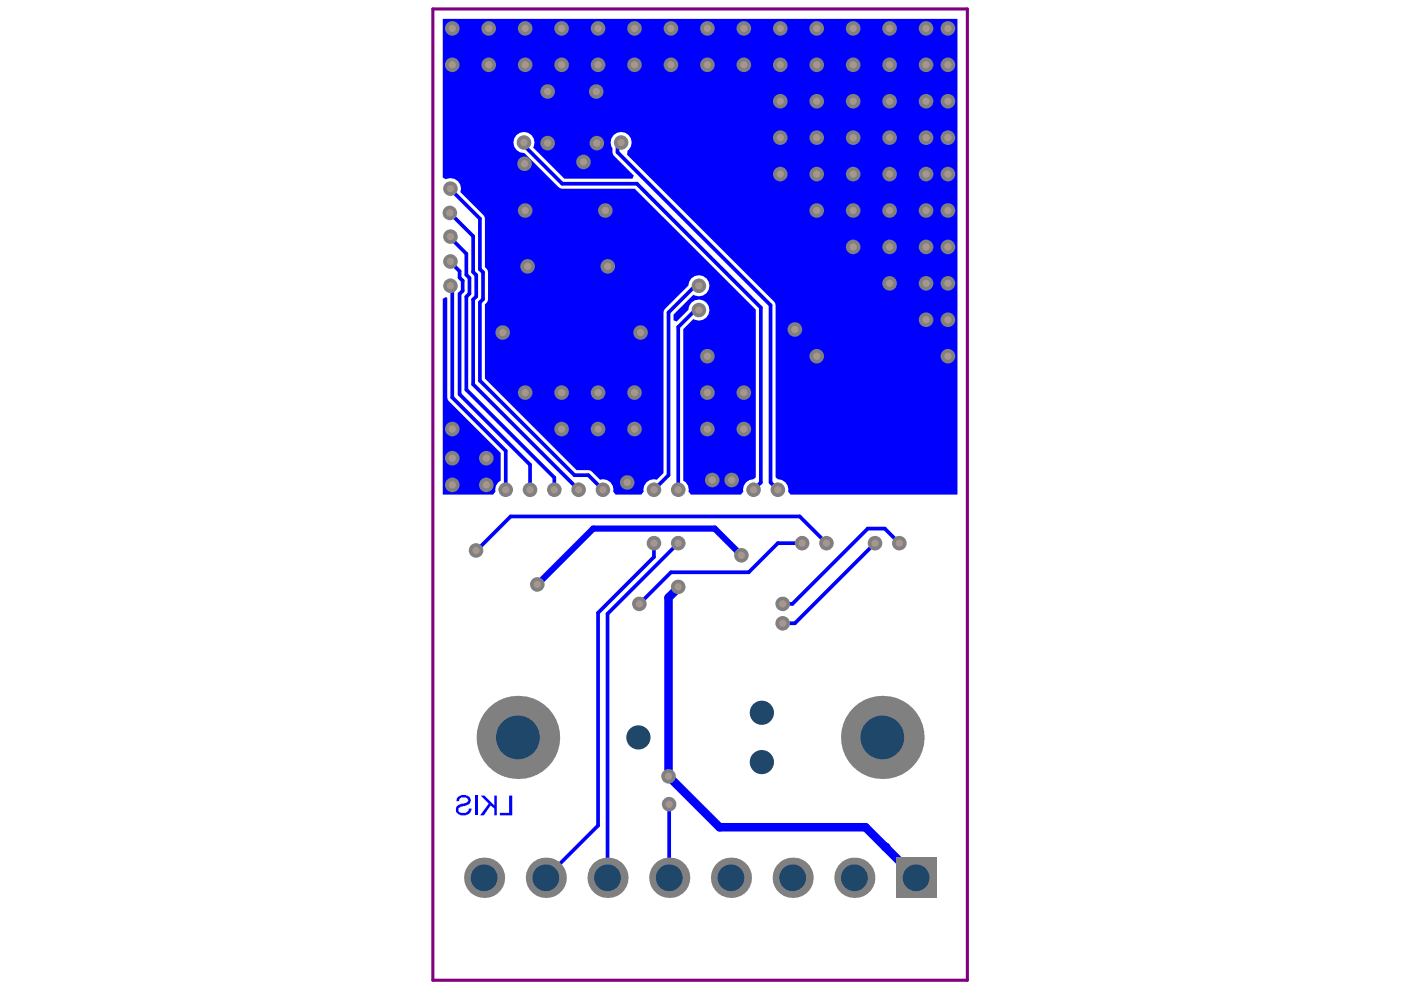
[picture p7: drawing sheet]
<svg xmlns="http://www.w3.org/2000/svg" width="297mm" height="210mm" viewBox="0 0 297 210" stroke-linecap="round" stroke-linejoin="round" font-family="sans-serif">
<g fill="#00f">
<path d="M93.9 4h109.1v100.9h-35.4l-.5-.7a2.16 2.16 0 0 0-2.2-2.6l-.5-.4v-36.9l-31.4-31.5v-.8a2.22 2.22 0 0 0 .5-3.1 2.22 2.22 0 0 0-3.1-.5 2.22 2.22 0 0 0-.5 3v1.3l4.5 4.5-.3 .7h-14.5l-6.6-6.6a2.23 2.23 0 0 0-1.2-3.2 2.23 2.23 0 0 0-2.9 1.8 2.23 2.23 0 0 0 2.3 2.5l7.6 7.5 15.8 .1 25.6 25.7v35.5l-.4 .4a2.19 2.19 0 0 0-2.2 2.6l-.5 .7h-10.6l-.5-.7a2.04 2.04 0 0 0-1.1-2.3v-32.1l2.1-2.2a2.23 2.23 0 0 0 3.3-1.1 2.23 2.23 0 0 0-1.7-3 2.23 2.23 0 0 0-2.7 2.2l-2.4 2.5-.7-.3v-1.2l4.2-4.2a2.23 2.23 0 0 0 3.3-1.2 2.23 2.23 0 0 0-1.7-2.9 2.23 2.23 0 0 0-2.7 2.1l-4.9 5-.3 .8v34l-1.4 1.4a2.16 2.16 0 0 0-2.8 2.5l-.5 .7h-5.5l-.5-.7a2.16 2.16 0 0 0-2.8-2.5l-2.1-1.9-2.9-.1-19.4-19.4v-15.8l.6-.6 .1-.5v-5.7l-.1-.4-.6-.7v-10.2l-.3-.8-4.9-4.9a2.2 2.2 0 0 0-.6-2.4 2.2 2.2 0 0 0-2.5-.3l-.6-.3z"/>
<path d="M93.9 63.4l.6-.4 .3 .2 .1 21.5 11.3 11.3v5.9a2.05 2.05 0 0 0-1.1 2.3l-.6 .7h-10.6z"/>
</g>
<g fill="none" stroke="#00f" stroke-width=".79">
<path d="M110.5 30.2l8.7 8.8h15.8l26.3 26.2M95.4 45.1l4.9 5v7.6l.7 .6v4.6l-.7 .6v18l22.4 22.3M95.4 40.1l6.4 6.3v10.7l.6 .6v5.7l-.6 .7v16.6l20 20M95.5 55.6l1.9 1.9v1.4l.7 .6v2.2l-.7 .6v21.3l15 14.9M95.5 50.4l3.4 3.4v4.5l.6 .6v3.4l-.6 .6v19.7l18.6 18.7M95.9 61.4v22.9l11.3 11.3M138.6 115.2v2.9l-11.8 11.8v45.1M143.8 115.2l-15 14.9v56M170.1 115.2h-5.2l-6.2 6.1h-16.4l-6.7 6.7M185.5 115.2l-17 17h-2.5M190.7 115.2l-3.1-3.1h-3.6l-16 15.9h-2M141.9 170.5h.1"/>
<path d="M141.9 170.5v15.6M141.9 186.1h.1"/>
</g>
<path d="M157.2 117.7l-5.7-5.6h-25.7l-11.9 11.8" fill="none" stroke="#00f" stroke-width="1.3"/>
<path d="M143.8 124.4v.3l-2.1 2v37.9M152.6 175.4h30.9" fill="none" stroke="#00f" stroke-width="1.8"/>
<circle cx="187.7" cy="179.6" r=".9" fill="#00f"/>
<path d="M141.7 164.6l10.9 10.8M183.5 175.4l10.7 10.7" fill="none" stroke="#00f" stroke-width="1.8"/>
<path d="M130.9 30.2v2.1l32.5 32.4v37.6l1.5 1.5M147.4 65.7l-3.6 3.6v34.5M147.4 60.6l-5.7 5.7v34.4l-3.1 3.1M161.3 65.2v37.1l-1.5 1.5M107.2 95.6v8.2M112.4 98.5v5.3M117.5 101.3v2.5M121.8 100.7h2.9l3.1 3.1M175.2 115.2l-5.6-5.7h-61.3l-7.4 7.2M126.8 175l-11.1 11.1" fill="none" stroke="#00f" stroke-width=".79"/>
<g fill="#00f">
<path d="M107.9 168.7h.7v4.2h-2.6v-.6h1.9z"/>
<path d="M101.9 168.7h.8l2.1 2.1v-2.1h.5v4.2h-.5v-1.5l-.8-.6-1.4 2.1h-.8l1.8-2.5z"/>
<path d="M100.7 168.7h.6v4.2h-.6z"/>
<path d="M97 169.1a1.9 1.9 0 0 1 2.7 .1 1.14 1.14 0 0 1-.8 1.6l-1.3 .2v.2a.6 .6 0 0 0-.4 .9 2.13 2.13 0 0 0 1.8 .1l.3-.2 .1-.6h.6v.2a1.72 1.72 0 0 1-2.3 1.3l-.5-.3a1.11 1.11 0 0 1-.4-1.6l.7-.5 1-.2a.67 .67 0 0 0 .8-.7h-.1a.54 .54 0 0 0-.8-.5h-.7l-.4 .4v.4h-.6z"/>
</g>
<circle cx="141.9" cy="170.5" r="1.55" fill="#808080"/>
<circle cx="141.9" cy="170.5" r=".77" fill="#a6968d"/>
<circle cx="116.1" cy="30.3" r="1.55" fill="#808080"/>
<circle cx="116.1" cy="30.3" r=".77" fill="#a6968d"/>
<circle cx="126.5" cy="30.3" r="1.55" fill="#808080"/>
<circle cx="126.5" cy="30.3" r=".77" fill="#a6968d"/>
<circle cx="111.2" cy="34.7" r="1.55" fill="#808080"/>
<circle cx="111.2" cy="34.7" r=".77" fill="#a6968d"/>
<circle cx="123.7" cy="34.3" r="1.55" fill="#808080"/>
<circle cx="123.7" cy="34.3" r=".77" fill="#a6968d"/>
<circle cx="95.5" cy="60.6" r="1.55" fill="#808080"/>
<circle cx="95.5" cy="60.6" r=".77" fill="#a6968d"/>
<circle cx="95.5" cy="55.4" r="1.55" fill="#808080"/>
<circle cx="95.5" cy="55.4" r=".77" fill="#a6968d"/>
<circle cx="95.5" cy="50.2" r="1.55" fill="#808080"/>
<circle cx="95.5" cy="50.2" r=".77" fill="#a6968d"/>
<circle cx="95.4" cy="45.1" r="1.55" fill="#808080"/>
<circle cx="95.4" cy="45.1" r=".77" fill="#a6968d"/>
<circle cx="95.5" cy="40" r="1.55" fill="#808080"/>
<circle cx="95.5" cy="40" r=".77" fill="#a6968d"/>
<circle cx="126.4" cy="19.4" r="1.55" fill="#808080"/>
<circle cx="126.4" cy="19.4" r=".77" fill="#a6968d"/>
<circle cx="116.1" cy="19.4" r="1.55" fill="#808080"/>
<circle cx="116.1" cy="19.4" r=".77" fill="#a6968d"/>
<circle cx="128.3" cy="44.6" r="1.55" fill="#808080"/>
<circle cx="128.3" cy="44.6" r=".77" fill="#a6968d"/>
<circle cx="128.9" cy="56.5" r="1.55" fill="#808080"/>
<circle cx="128.9" cy="56.5" r=".77" fill="#a6968d"/>
<circle cx="111.9" cy="56.5" r="1.55" fill="#808080"/>
<circle cx="111.9" cy="56.5" r=".77" fill="#a6968d"/>
<circle cx="106.6" cy="70.5" r="1.55" fill="#808080"/>
<circle cx="106.6" cy="70.5" r=".77" fill="#a6968d"/>
<circle cx="135.8" cy="70.5" r="1.55" fill="#808080"/>
<circle cx="135.8" cy="70.5" r=".77" fill="#a6968d"/>
<circle cx="168.5" cy="69.9" r="1.55" fill="#808080"/>
<circle cx="168.5" cy="69.9" r=".77" fill="#a6968d"/>
<circle cx="103.1" cy="97.1" r="1.55" fill="#808080"/>
<circle cx="103.1" cy="97.1" r=".77" fill="#a6968d"/>
<circle cx="103.1" cy="102.8" r="1.55" fill="#808080"/>
<circle cx="103.1" cy="102.8" r=".77" fill="#a6968d"/>
<circle cx="95.9" cy="97.1" r="1.55" fill="#808080"/>
<circle cx="95.9" cy="97.1" r=".77" fill="#a6968d"/>
<circle cx="95.9" cy="102.8" r="1.55" fill="#808080"/>
<circle cx="95.9" cy="102.8" r=".77" fill="#a6968d"/>
<circle cx="133" cy="102.3" r="1.55" fill="#808080"/>
<circle cx="133" cy="102.3" r=".77" fill="#a6968d"/>
<circle cx="151" cy="101.8" r="1.55" fill="#808080"/>
<circle cx="151" cy="101.8" r=".77" fill="#a6968d"/>
<circle cx="155.1" cy="101.8" r="1.55" fill="#808080"/>
<circle cx="155.1" cy="101.8" r=".77" fill="#a6968d"/>
<circle cx="201" cy="75.5" r="1.55" fill="#808080"/>
<circle cx="201" cy="75.5" r=".77" fill="#a6968d"/>
<circle cx="201" cy="67.8" r="1.55" fill="#808080"/>
<circle cx="201" cy="67.8" r=".77" fill="#a6968d"/>
<circle cx="201" cy="60.1" r="1.55" fill="#808080"/>
<circle cx="201" cy="60.1" r=".77" fill="#a6968d"/>
<circle cx="201" cy="52.4" r="1.55" fill="#808080"/>
<circle cx="201" cy="52.4" r=".77" fill="#a6968d"/>
<circle cx="201" cy="44.6" r="1.55" fill="#808080"/>
<circle cx="201" cy="44.6" r=".77" fill="#a6968d"/>
<circle cx="201" cy="36.9" r="1.55" fill="#808080"/>
<circle cx="201" cy="36.9" r=".77" fill="#a6968d"/>
<circle cx="201" cy="29.2" r="1.55" fill="#808080"/>
<circle cx="201" cy="29.2" r=".77" fill="#a6968d"/>
<circle cx="201" cy="21.5" r="1.55" fill="#808080"/>
<circle cx="201" cy="21.5" r=".77" fill="#a6968d"/>
<circle cx="201" cy="13.7" r="1.55" fill="#808080"/>
<circle cx="201" cy="13.7" r=".77" fill="#a6968d"/>
<circle cx="201" cy="6" r="1.55" fill="#808080"/>
<circle cx="201" cy="6" r=".77" fill="#a6968d"/>
<circle cx="196.3" cy="6" r="1.55" fill="#808080"/>
<circle cx="196.3" cy="6" r=".77" fill="#a6968d"/>
<circle cx="196.3" cy="13.7" r="1.55" fill="#808080"/>
<circle cx="196.3" cy="13.7" r=".77" fill="#a6968d"/>
<circle cx="196.3" cy="21.5" r="1.55" fill="#808080"/>
<circle cx="196.3" cy="21.5" r=".77" fill="#a6968d"/>
<circle cx="196.3" cy="29.2" r="1.55" fill="#808080"/>
<circle cx="196.3" cy="29.2" r=".77" fill="#a6968d"/>
<circle cx="196.3" cy="36.9" r="1.55" fill="#808080"/>
<circle cx="196.3" cy="36.9" r=".77" fill="#a6968d"/>
<circle cx="196.3" cy="44.6" r="1.55" fill="#808080"/>
<circle cx="196.3" cy="44.6" r=".77" fill="#a6968d"/>
<circle cx="196.3" cy="52.4" r="1.55" fill="#808080"/>
<circle cx="196.3" cy="52.4" r=".77" fill="#a6968d"/>
<circle cx="196.3" cy="60.1" r="1.55" fill="#808080"/>
<circle cx="196.3" cy="60.1" r=".77" fill="#a6968d"/>
<circle cx="196.3" cy="67.8" r="1.55" fill="#808080"/>
<circle cx="196.3" cy="67.8" r=".77" fill="#a6968d"/>
<circle cx="188.6" cy="6" r="1.55" fill="#808080"/>
<circle cx="188.6" cy="6" r=".77" fill="#a6968d"/>
<circle cx="188.6" cy="13.7" r="1.55" fill="#808080"/>
<circle cx="188.6" cy="13.7" r=".77" fill="#a6968d"/>
<circle cx="188.6" cy="21.5" r="1.55" fill="#808080"/>
<circle cx="188.6" cy="21.5" r=".77" fill="#a6968d"/>
<circle cx="188.6" cy="29.2" r="1.55" fill="#808080"/>
<circle cx="188.6" cy="29.2" r=".77" fill="#a6968d"/>
<circle cx="188.6" cy="36.9" r="1.55" fill="#808080"/>
<circle cx="188.6" cy="36.9" r=".77" fill="#a6968d"/>
<circle cx="188.6" cy="44.6" r="1.55" fill="#808080"/>
<circle cx="188.6" cy="44.6" r=".77" fill="#a6968d"/>
<circle cx="188.6" cy="52.4" r="1.55" fill="#808080"/>
<circle cx="188.6" cy="52.4" r=".77" fill="#a6968d"/>
<circle cx="188.6" cy="60.1" r="1.55" fill="#808080"/>
<circle cx="188.6" cy="60.1" r=".77" fill="#a6968d"/>
<circle cx="180.9" cy="6" r="1.55" fill="#808080"/>
<circle cx="180.9" cy="6" r=".77" fill="#a6968d"/>
<circle cx="180.9" cy="13.7" r="1.55" fill="#808080"/>
<circle cx="180.9" cy="13.7" r=".77" fill="#a6968d"/>
<circle cx="180.9" cy="21.5" r="1.55" fill="#808080"/>
<circle cx="180.9" cy="21.5" r=".77" fill="#a6968d"/>
<circle cx="180.9" cy="29.2" r="1.55" fill="#808080"/>
<circle cx="180.9" cy="29.2" r=".77" fill="#a6968d"/>
<circle cx="180.9" cy="36.9" r="1.55" fill="#808080"/>
<circle cx="180.9" cy="36.9" r=".77" fill="#a6968d"/>
<circle cx="180.9" cy="44.6" r="1.55" fill="#808080"/>
<circle cx="180.9" cy="44.6" r=".77" fill="#a6968d"/>
<circle cx="180.9" cy="52.4" r="1.55" fill="#808080"/>
<circle cx="180.9" cy="52.4" r=".77" fill="#a6968d"/>
<circle cx="173.2" cy="6" r="1.55" fill="#808080"/>
<circle cx="173.2" cy="6" r=".77" fill="#a6968d"/>
<circle cx="173.2" cy="13.7" r="1.55" fill="#808080"/>
<circle cx="173.2" cy="13.7" r=".77" fill="#a6968d"/>
<circle cx="173.2" cy="21.5" r="1.55" fill="#808080"/>
<circle cx="173.2" cy="21.5" r=".77" fill="#a6968d"/>
<circle cx="173.2" cy="29.2" r="1.55" fill="#808080"/>
<circle cx="173.2" cy="29.2" r=".77" fill="#a6968d"/>
<circle cx="173.2" cy="36.9" r="1.55" fill="#808080"/>
<circle cx="173.2" cy="36.9" r=".77" fill="#a6968d"/>
<circle cx="173.2" cy="44.6" r="1.55" fill="#808080"/>
<circle cx="173.2" cy="44.6" r=".77" fill="#a6968d"/>
<circle cx="173.2" cy="75.5" r="1.55" fill="#808080"/>
<circle cx="173.2" cy="75.5" r=".77" fill="#a6968d"/>
<circle cx="165.4" cy="6" r="1.55" fill="#808080"/>
<circle cx="165.4" cy="6" r=".77" fill="#a6968d"/>
<circle cx="165.4" cy="13.7" r="1.55" fill="#808080"/>
<circle cx="165.4" cy="13.7" r=".77" fill="#a6968d"/>
<circle cx="165.4" cy="21.5" r="1.55" fill="#808080"/>
<circle cx="165.4" cy="21.5" r=".77" fill="#a6968d"/>
<circle cx="165.4" cy="29.2" r="1.55" fill="#808080"/>
<circle cx="165.4" cy="29.2" r=".77" fill="#a6968d"/>
<circle cx="165.4" cy="36.9" r="1.55" fill="#808080"/>
<circle cx="165.4" cy="36.9" r=".77" fill="#a6968d"/>
<circle cx="157.7" cy="6" r="1.55" fill="#808080"/>
<circle cx="157.7" cy="6" r=".77" fill="#a6968d"/>
<circle cx="157.7" cy="13.7" r="1.55" fill="#808080"/>
<circle cx="157.7" cy="13.7" r=".77" fill="#a6968d"/>
<circle cx="157.7" cy="83.2" r="1.55" fill="#808080"/>
<circle cx="157.7" cy="83.2" r=".77" fill="#a6968d"/>
<circle cx="157.7" cy="91" r="1.55" fill="#808080"/>
<circle cx="157.7" cy="91" r=".77" fill="#a6968d"/>
<circle cx="150" cy="6" r="1.55" fill="#808080"/>
<circle cx="150" cy="6" r=".77" fill="#a6968d"/>
<circle cx="150" cy="13.7" r="1.55" fill="#808080"/>
<circle cx="150" cy="13.7" r=".77" fill="#a6968d"/>
<circle cx="150" cy="75.5" r="1.55" fill="#808080"/>
<circle cx="150" cy="75.5" r=".77" fill="#a6968d"/>
<circle cx="150" cy="83.2" r="1.55" fill="#808080"/>
<circle cx="150" cy="83.2" r=".77" fill="#a6968d"/>
<circle cx="150" cy="91" r="1.55" fill="#808080"/>
<circle cx="150" cy="91" r=".77" fill="#a6968d"/>
<circle cx="142.3" cy="6" r="1.55" fill="#808080"/>
<circle cx="142.3" cy="6" r=".77" fill="#a6968d"/>
<circle cx="142.3" cy="13.7" r="1.55" fill="#808080"/>
<circle cx="142.3" cy="13.7" r=".77" fill="#a6968d"/>
<circle cx="134.5" cy="6" r="1.55" fill="#808080"/>
<circle cx="134.5" cy="6" r=".77" fill="#a6968d"/>
<circle cx="134.5" cy="13.7" r="1.55" fill="#808080"/>
<circle cx="134.5" cy="13.7" r=".77" fill="#a6968d"/>
<circle cx="134.5" cy="83.2" r="1.55" fill="#808080"/>
<circle cx="134.5" cy="83.2" r=".77" fill="#a6968d"/>
<circle cx="134.5" cy="91" r="1.55" fill="#808080"/>
<circle cx="134.5" cy="91" r=".77" fill="#a6968d"/>
<circle cx="126.8" cy="6" r="1.55" fill="#808080"/>
<circle cx="126.8" cy="6" r=".77" fill="#a6968d"/>
<circle cx="126.8" cy="13.7" r="1.55" fill="#808080"/>
<circle cx="126.8" cy="13.7" r=".77" fill="#a6968d"/>
<circle cx="126.8" cy="83.2" r="1.55" fill="#808080"/>
<circle cx="126.8" cy="83.2" r=".77" fill="#a6968d"/>
<circle cx="126.8" cy="91" r="1.55" fill="#808080"/>
<circle cx="126.8" cy="91" r=".77" fill="#a6968d"/>
<circle cx="119.1" cy="6" r="1.55" fill="#808080"/>
<circle cx="119.1" cy="6" r=".77" fill="#a6968d"/>
<circle cx="119.1" cy="13.7" r="1.55" fill="#808080"/>
<circle cx="119.1" cy="13.7" r=".77" fill="#a6968d"/>
<circle cx="119.1" cy="83.2" r="1.55" fill="#808080"/>
<circle cx="119.1" cy="83.2" r=".77" fill="#a6968d"/>
<circle cx="119.1" cy="91" r="1.55" fill="#808080"/>
<circle cx="119.1" cy="91" r=".77" fill="#a6968d"/>
<circle cx="111.3" cy="6" r="1.55" fill="#808080"/>
<circle cx="111.3" cy="6" r=".77" fill="#a6968d"/>
<circle cx="111.3" cy="13.7" r="1.55" fill="#808080"/>
<circle cx="111.3" cy="13.7" r=".77" fill="#a6968d"/>
<circle cx="111.3" cy="44.6" r="1.55" fill="#808080"/>
<circle cx="111.3" cy="44.6" r=".77" fill="#a6968d"/>
<circle cx="111.3" cy="83.2" r="1.55" fill="#808080"/>
<circle cx="111.3" cy="83.2" r=".77" fill="#a6968d"/>
<circle cx="103.6" cy="6" r="1.55" fill="#808080"/>
<circle cx="103.6" cy="6" r=".77" fill="#a6968d"/>
<circle cx="103.6" cy="13.7" r="1.55" fill="#808080"/>
<circle cx="103.6" cy="13.7" r=".77" fill="#a6968d"/>
<circle cx="95.9" cy="6" r="1.55" fill="#808080"/>
<circle cx="95.9" cy="6" r=".77" fill="#a6968d"/>
<circle cx="95.9" cy="13.7" r="1.55" fill="#808080"/>
<circle cx="95.9" cy="13.7" r=".77" fill="#a6968d"/>
<circle cx="95.9" cy="91" r="1.55" fill="#808080"/>
<circle cx="95.9" cy="91" r=".77" fill="#a6968d"/>
<circle cx="135.6" cy="128" r="1.55" fill="#808080"/>
<circle cx="135.6" cy="128" r=".77" fill="#a6968d"/>
<circle cx="157.2" cy="117.7" r="1.55" fill="#808080"/>
<circle cx="157.2" cy="117.7" r=".77" fill="#a6968d"/>
<circle cx="165.9" cy="132.2" r="1.55" fill="#808080"/>
<circle cx="165.9" cy="132.2" r=".77" fill="#a6968d"/>
<circle cx="165.9" cy="128" r="1.55" fill="#808080"/>
<circle cx="165.9" cy="128" r=".77" fill="#a6968d"/>
<circle cx="113.9" cy="123.9" r="1.55" fill="#808080"/>
<circle cx="113.9" cy="123.9" r=".77" fill="#a6968d"/>
<circle cx="143.8" cy="115.2" r="1.55" fill="#808080"/>
<circle cx="143.8" cy="115.2" r=".77" fill="#a6968d"/>
<circle cx="143.8" cy="124.4" r="1.55" fill="#808080"/>
<circle cx="143.8" cy="124.4" r=".77" fill="#a6968d"/>
<circle cx="138.6" cy="115.2" r="1.55" fill="#808080"/>
<circle cx="138.6" cy="115.2" r=".77" fill="#a6968d"/>
<circle cx="141.7" cy="164.6" r="1.55" fill="#808080"/>
<circle cx="141.7" cy="164.6" r=".77" fill="#a6968d"/>
<circle cx="170.1" cy="115.2" r="1.55" fill="#808080"/>
<circle cx="170.1" cy="115.2" r=".77" fill="#a6968d"/>
<circle cx="100.9" cy="116.7" r="1.55" fill="#808080"/>
<circle cx="100.9" cy="116.7" r=".77" fill="#a6968d"/>
<circle cx="175.2" cy="115.2" r="1.55" fill="#808080"/>
<circle cx="175.2" cy="115.2" r=".77" fill="#a6968d"/>
<circle cx="190.7" cy="115.2" r="1.55" fill="#808080"/>
<circle cx="190.7" cy="115.2" r=".77" fill="#a6968d"/>
<circle cx="185.5" cy="115.2" r="1.55" fill="#808080"/>
<circle cx="185.5" cy="115.2" r=".77" fill="#a6968d"/>
<circle cx="164.9" cy="103.8" r="1.55" fill="#808080"/>
<circle cx="164.9" cy="103.8" r=".77" fill="#a6968d"/>
<circle cx="159.8" cy="103.8" r="1.55" fill="#808080"/>
<circle cx="159.8" cy="103.8" r=".77" fill="#a6968d"/>
<circle cx="131.7" cy="30.2" r="1.55" fill="#808080"/>
<circle cx="131.7" cy="30.2" r=".77" fill="#a6968d"/>
<circle cx="148.2" cy="65.7" r="1.55" fill="#808080"/>
<circle cx="148.2" cy="65.7" r=".77" fill="#a6968d"/>
<circle cx="148.2" cy="60.6" r="1.55" fill="#808080"/>
<circle cx="148.2" cy="60.6" r=".77" fill="#a6968d"/>
<circle cx="111.1" cy="30.2" r="1.55" fill="#808080"/>
<circle cx="111.1" cy="30.2" r=".77" fill="#a6968d"/>
<circle cx="138.6" cy="103.8" r="1.55" fill="#808080"/>
<circle cx="138.6" cy="103.8" r=".77" fill="#a6968d"/>
<circle cx="143.8" cy="103.8" r="1.55" fill="#808080"/>
<circle cx="143.8" cy="103.8" r=".77" fill="#a6968d"/>
<circle cx="107.2" cy="103.8" r="1.55" fill="#808080"/>
<circle cx="107.2" cy="103.8" r=".77" fill="#a6968d"/>
<circle cx="112.4" cy="103.8" r="1.55" fill="#808080"/>
<circle cx="112.4" cy="103.8" r=".77" fill="#a6968d"/>
<circle cx="117.5" cy="103.8" r="1.55" fill="#808080"/>
<circle cx="117.5" cy="103.8" r=".77" fill="#a6968d"/>
<circle cx="122.7" cy="103.8" r="1.55" fill="#808080"/>
<circle cx="122.7" cy="103.8" r=".77" fill="#a6968d"/>
<circle cx="127.8" cy="103.8" r="1.55" fill="#808080"/>
<circle cx="127.8" cy="103.8" r=".77" fill="#a6968d"/>
<circle cx="115.7" cy="186.1" r="4.3" fill="#808080"/>
<circle cx="115.7" cy="186.1" r="2.83" fill="#1f4769"/>
<circle cx="128.8" cy="186.1" r="4.3" fill="#808080"/>
<circle cx="128.8" cy="186.1" r="2.83" fill="#1f4769"/>
<circle cx="109.8" cy="156.4" r="8.8" fill="#808080"/>
<circle cx="109.8" cy="156.4" r="4.6" fill="#1f4769"/>
<circle cx="102.6" cy="186.1" r="4.3" fill="#808080"/>
<circle cx="102.6" cy="186.1" r="2.83" fill="#1f4769"/>
<circle cx="155" cy="186.1" r="4.3" fill="#808080"/>
<circle cx="155" cy="186.1" r="2.83" fill="#1f4769"/>
<circle cx="181.1" cy="186.1" r="4.3" fill="#808080"/>
<circle cx="181.1" cy="186.1" r="2.83" fill="#1f4769"/>
<circle cx="141.9" cy="186.1" r="4.3" fill="#808080"/>
<circle cx="141.9" cy="186.1" r="2.83" fill="#1f4769"/>
<circle cx="161.5" cy="151.1" r="2.33" fill="#808080"/>
<circle cx="161.5" cy="151.1" r="2.56" fill="#1f4769"/>
<circle cx="135.4" cy="156.4" r="2.33" fill="#808080"/>
<circle cx="135.4" cy="156.4" r="2.56" fill="#1f4769"/>
<circle cx="168.1" cy="186.1" r="4.3" fill="#808080"/>
<circle cx="168.1" cy="186.1" r="2.83" fill="#1f4769"/>
<circle cx="161.5" cy="161.6" r="2.33" fill="#808080"/>
<circle cx="161.5" cy="161.6" r="2.56" fill="#1f4769"/>
<circle cx="187.1" cy="156.4" r="8.8" fill="#808080"/>
<circle cx="187.1" cy="156.4" r="4.6" fill="#1f4769"/>
<path d="M190 181.9h8.5v8.5h-8.5z" fill-rule="evenodd" fill="#808080"/>
<circle cx="194.2" cy="186.1" r="2.83" fill="#1f4769"/>
<path d="M91.8 1.9h113.3v205.9h-113.3z" fill="none" stroke="#800080" stroke-width=".66"/>
</svg>
